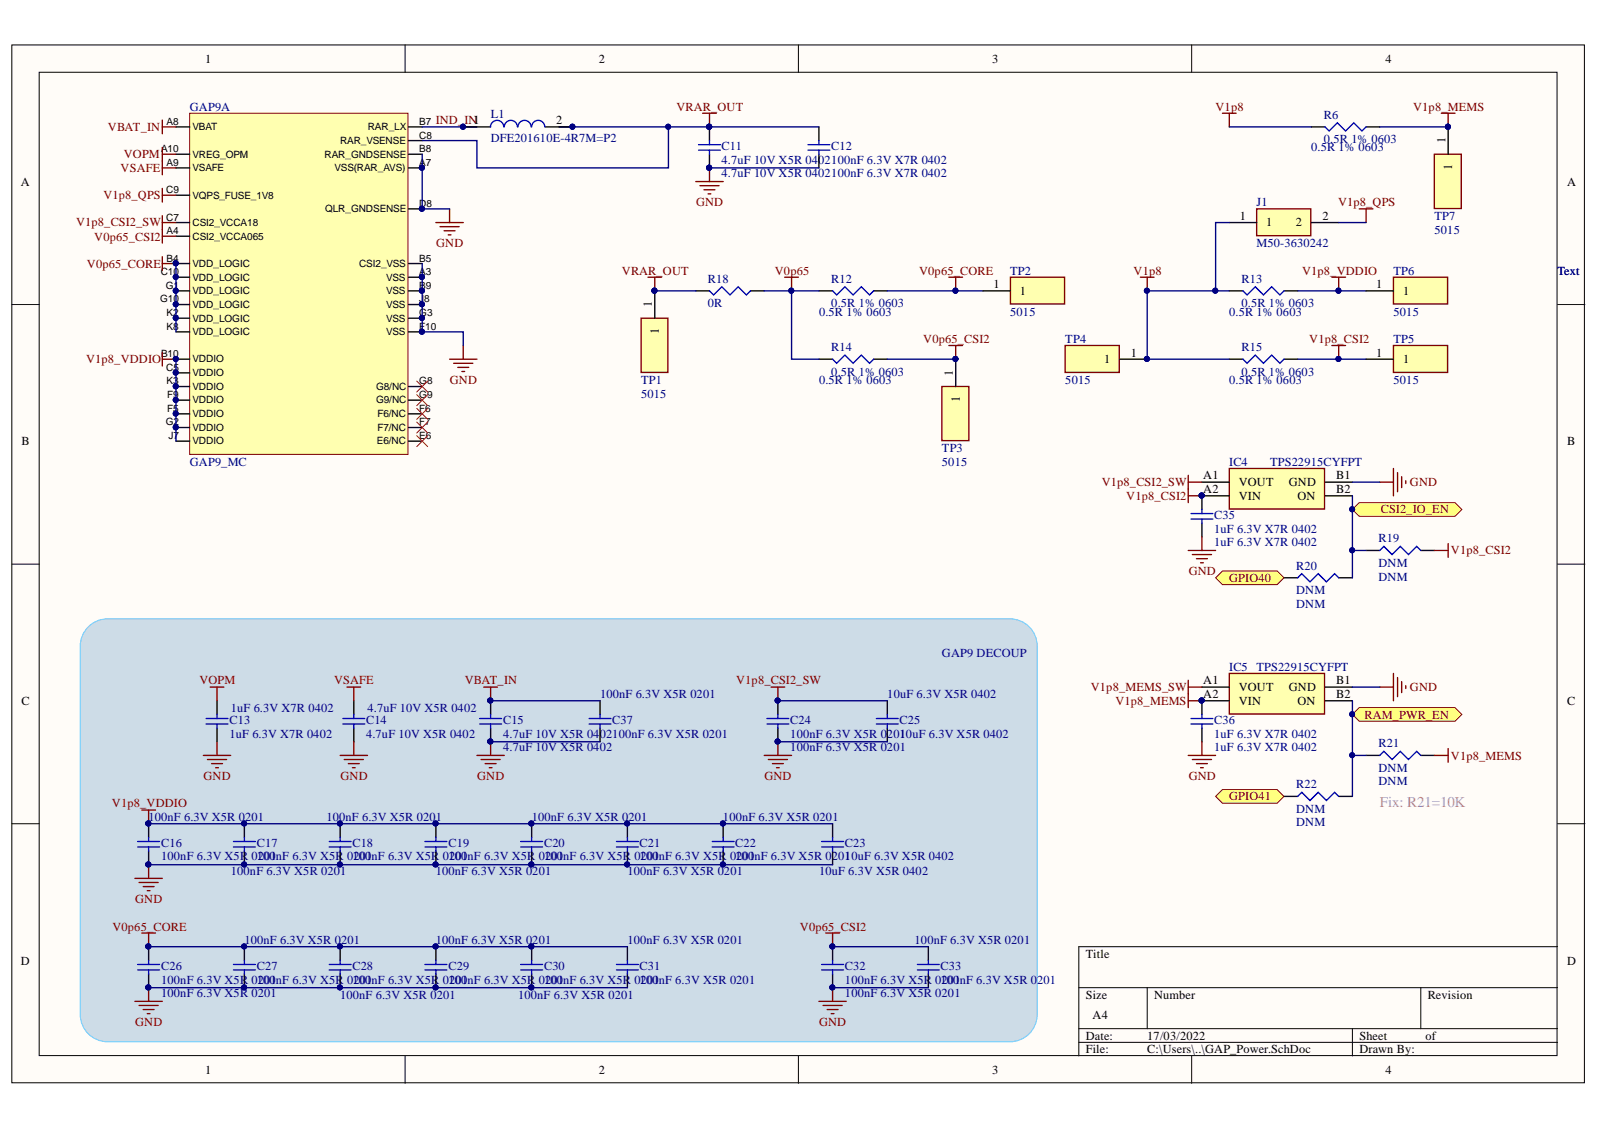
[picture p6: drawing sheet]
<svg xmlns="http://www.w3.org/2000/svg" width="297mm" height="210mm" viewBox="0 0 297 210" stroke-linecap="round" stroke-linejoin="round" font-family="sans-serif">
<defs><g id="words">
<text font-size="2.8" fill="#f0f" x="256.3" y="149.9">Fix: R21=10K</text>
<g font-size="2.3">
<text x="38.1" y="11.7">1</text>
<text x="111.2" y="11.7">2</text>
<text x="184.3" y="11.7">3</text>
<text x="257.4" y="11.7">4</text>
<text x="103.3" y="23.1">2</text>
<text x="268.5" y="26.6" transform="rotate(-90 268.5 26.6)">1</text>
<text x="3.9" y="34.5">A</text>
<text x="269.8" y="31.6" transform="rotate(-90 269.8 31.6)">1</text>
<text x="291.1" y="34.5">A</text>
<text x="230.3" y="40.8">1</text>
<text x="245.7" y="40.8">2</text>
<text x="235.2" y="42.1">1</text>
<text x="240.7" y="42.1">2</text>
<text x="184.5" y="53.6">1</text>
<text x="255.7" y="53.6">1</text>
<text x="121.1" y="57.1" transform="rotate(-90 121.1 57.1)">1</text>
<text x="189.4" y="54.8">1</text>
<text x="260.6" y="54.8">1</text>
<text x="122.4" y="62" transform="rotate(-90 122.4 62)">1</text>
<text x="177" y="69.8" transform="rotate(-90 177 69.8)">1</text>
<text x="205.1" y="67.5">1</text>
<text x="210.1" y="66.2">1</text>
<text x="255.7" y="66.2">1</text>
<text x="260.6" y="67.5">1</text>
<text x="178.3" y="74.7" transform="rotate(-90 178.3 74.7)">1</text>
<text x="4" y="82.7">B</text>
<text x="291.1" y="82.7">B</text>
<text x="223.5" y="89">A1</text>
<text x="248.2" y="89">B1</text>
<text x="223.5" y="91.6">A2</text>
<text x="230.1" y="90.3">VOUT</text>
<text x="230.1" y="92.8">VIN</text>
<text x="239.4" y="90.3">GND</text>
<text x="241" y="92.8">ON</text>
<text x="248.2" y="91.6">B2</text>
<text x="4" y="130.9">C</text>
<text x="223.5" y="127.1">A1</text>
<text x="223.5" y="129.7">A2</text>
<text x="230.1" y="128.4">VOUT</text>
<text x="230.1" y="130.9">VIN</text>
<text x="239.4" y="128.4">GND</text>
<text x="241" y="130.9">ON</text>
<text x="248.2" y="127.1">B1</text>
<text x="248.2" y="129.7">B2</text>
<text x="291.1" y="130.9">C</text>
<text x="3.9" y="179.2">D</text>
<text x="201.7" y="177.9">Title</text>
<text x="291.1" y="179.2">D</text>
<text x="201.7" y="185.5">Size</text>
<text x="214.4" y="185.5">Number</text>
<text x="265.2" y="185.5">Revision</text>
<text x="203" y="189.3">A4</text>
<text x="201.7" y="193.1">Date:</text>
<text x="201.7" y="195.7">File:</text>
<text x="213.1" y="193.1">17/03/2022</text>
<text x="213.1" y="195.7">C:\Users\..\GAP_Power.SchDoc</text>
<text x="252.5" y="193.1">Sheet</text>
<text x="252.5" y="195.7">Drawn By:</text>
<text x="264.8" y="193.1">of</text>
<text x="38.1" y="199.5">1</text>
<text x="111.2" y="199.5">2</text>
<text x="184.3" y="199.5">3</text>
<text x="257.4" y="199.5">4</text>
</g>
<g font-size="2.3" fill="#000080">
<text x="35.3" y="20.5">GAP9A</text>
<text x="91.2" y="21.9">L1</text>
<text x="245.9" y="22.1">R6</text>
<text x="91.2" y="26.4">DFE201610E-4R7M=P2</text>
<text x="134" y="27.9">C11</text>
<text x="154.4" y="27.9">C12</text>
<text x="243.6" y="28.1">0.5R 1% 0603</text>
<text x="245.9" y="26.6">0.5R 1% 0603</text>
<text x="134" y="32.9">4.7uF 10V X5R 0402100nF 6.3V X7R 0402</text>
<text x="134" y="30.4">4.7uF 10V X5R 0402100nF 6.3V X7R 0402</text>
<text x="233.4" y="38.3">J1</text>
<text x="266.5" y="40.8">TP7</text>
<text x="233.4" y="46">M50-3630242</text>
<text x="266.5" y="43.4">5015</text>
<text x="131.5" y="52.5">R18</text>
<text x="154.4" y="52.5">R12</text>
<text x="187.7" y="51">TP2</text>
<text x="230.6" y="52.5">R13</text>
<text x="258.9" y="51">TP6</text>
<text x="289.3" y="51">Text</text>
<text x="131.5" y="57.1">0R</text>
<text x="152.1" y="58.6">0.5R 1% 0603</text>
<text x="154.4" y="57.1">0.5R 1% 0603</text>
<text x="187.7" y="58.6">5015</text>
<text x="228.3" y="58.6">0.5R 1% 0603</text>
<text x="230.6" y="57.1">0.5R 1% 0603</text>
<text x="258.9" y="58.6">5015</text>
<text x="154.4" y="65.2">R14</text>
<text x="197.9" y="63.7">TP4</text>
<text x="230.6" y="65.2">R15</text>
<text x="258.9" y="63.7">TP5</text>
<text x="119.1" y="71.3">TP1</text>
<text x="152.1" y="71.3">0.5R 1% 0603</text>
<text x="154.4" y="69.8">0.5R 1% 0603</text>
<text x="197.9" y="71.3">5015</text>
<text x="228.3" y="71.3">0.5R 1% 0603</text>
<text x="230.6" y="69.8">0.5R 1% 0603</text>
<text x="258.9" y="71.3">5015</text>
<text x="119.1" y="73.8">5015</text>
<text x="175" y="84">TP3</text>
<text x="35.3" y="86.5">GAP9_MC</text>
<text x="175" y="86.5">5015</text>
<text x="228.3" y="86.5">IC4</text>
<text x="236" y="86.5">TPS22915CYFPT</text>
<text x="225.6" y="101.5">1uF 6.3V X7R 0402</text>
<text x="225.6" y="96.4">C35</text>
<text x="225.6" y="98.9">1uF 6.3V X7R 0402</text>
<text x="256.1" y="100.7">R19</text>
<text x="240.8" y="105.9">R20</text>
<text x="256.1" y="107.9">DNM</text>
<text x="256.1" y="105.3">DNM</text>
<text x="240.8" y="113">DNM</text>
<text x="240.8" y="110.4">DNM</text>
<text x="175" y="122.1">GAP9 DECOUP</text>
<text x="228.3" y="124.6">IC5</text>
<text x="233.4" y="124.6">TPS22915CYFPT</text>
<text x="111.5" y="129.7">100nF 6.3V X5R 0201</text>
<text x="164.8" y="129.7">10uF 6.3V X5R 0402</text>
<text x="42.6" y="134.5">C13</text>
<text x="42.6" y="137">1uF 6.3V X7R 0402</text>
<text x="42.9" y="132.2">1uF 6.3V X7R 0402</text>
<text x="68" y="134.5">C14</text>
<text x="68" y="137">4.7uF 10V X5R 0402</text>
<text x="68.2" y="132.2">4.7uF 10V X5R 0402</text>
<text x="93.5" y="134.5">C15</text>
<text x="93.5" y="137">4.7uF 10V X5R 0402100nF 6.3V X5R 0201</text>
<text x="113.7" y="134.5">C37</text>
<text x="146.8" y="134.5">C24</text>
<text x="146.8" y="137">100nF 6.3V X5R 0201</text>
<text x="167.1" y="134.5">C25</text>
<text x="167.1" y="137">10uF 6.3V X5R 0402</text>
<text x="225.6" y="134.5">C36</text>
<text x="225.6" y="137">1uF 6.3V X7R 0402</text>
<text x="93.5" y="139.6">4.7uF 10V X5R 0402</text>
<text x="146.8" y="139.6">100nF 6.3V X5R 0201</text>
<text x="225.6" y="139.6">1uF 6.3V X7R 0402</text>
<text x="256.1" y="138.8">R21</text>
<text x="256.1" y="143.4">DNM</text>
<text x="240.8" y="146.4">R22</text>
<text x="256.1" y="145.9">DNM</text>
<text x="27.6" y="152.5">100nF 6.3V X5R 0201</text>
<text x="60.6" y="152.5">100nF 6.3V X5R 0201</text>
<text x="98.8" y="152.5">100nF 6.3V X5R 0201</text>
<text x="134.3" y="152.5">100nF 6.3V X5R 0201</text>
<text x="240.8" y="153.5">DNM</text>
<text x="240.8" y="151">DNM</text>
<text x="29.9" y="157.3">C16</text>
<text x="29.9" y="159.8">100nF 6.3V X5R 0120001nF 6.3V X5R 0120001nF 6.3V X5R 0100nF 6.3V X5R 0120001nF 6.3V X5R 0120001nF 6.3V X5R 0120001nF 6.3V X5R 0201</text>
<text x="47.7" y="157.3">C17</text>
<text x="65.5" y="157.3">C18</text>
<text x="83.3" y="157.3">C19</text>
<text x="83.4" y="159.8">201</text>
<text x="101.1" y="157.3">C20</text>
<text x="118.8" y="157.3">C21</text>
<text x="136.6" y="157.3">C22</text>
<text x="157" y="157.3">C23</text>
<text x="157" y="159.8">10uF 6.3V X5R 0402</text>
<text x="42.9" y="162.6">100nF 6.3V X5R 0201</text>
<text x="80.9" y="162.6">100nF 6.3V X5R 0201</text>
<text x="116.5" y="162.6">100nF 6.3V X5R 0201</text>
<text x="152.1" y="162.6">10uF 6.3V X5R 0402</text>
<text x="45.4" y="175.4">100nF 6.3V X5R 0201</text>
<text x="80.9" y="175.4">100nF 6.3V X5R 0201</text>
<text x="116.5" y="175.4">100nF 6.3V X5R 0201</text>
<text x="169.9" y="175.4">100nF 6.3V X5R 0201</text>
<text x="29.9" y="185.3">100nF 6.3V X5R 0201</text>
<text x="29.9" y="180.2">C26</text>
<text x="29.9" y="182.7">100nF 6.3V X5R 0120001nF 6.3V X5R 0120001nF 6.3V X5R 0100nF 6.3V X5R 0120001nF 6.3V X5R 0120001nF 6.3V X5R 0201</text>
<text x="47.7" y="180.2">C27</text>
<text x="63.2" y="185.5">100nF 6.3V X5R 0201</text>
<text x="65.5" y="180.2">C28</text>
<text x="83.3" y="180.2">C29</text>
<text x="83.4" y="182.7">201</text>
<text x="96.2" y="185.5">100nF 6.3V X5R 0201</text>
<text x="101.1" y="180.2">C30</text>
<text x="118.8" y="180.2">C31</text>
<text x="157" y="185.3">100nF 6.3V X5R 0201</text>
<text x="157" y="180.2">C32</text>
<text x="157" y="182.7">100nF 6.3V X5R 0120001nF 6.3V X5R 0201</text>
<text x="174.7" y="180.2">C33</text>
</g>
<g font-size="2.3" fill="#800000">
<text x="80.9" y="23.1">IND_IN1</text>
<text x="125.7" y="20.5">VRAR_OUT</text>
<text x="225.8" y="20.5">V1p8</text>
<text x="262.5" y="20.5">V1p8_MEMS</text>
<text x="20" y="24.3">VBAT_IN</text>
<text x="23" y="29.4">VOPM</text>
<text x="22.4" y="31.9">VSAFE</text>
<text x="19.2" y="37">V1p8_QPS</text>
<text x="129.3" y="38.3">GND</text>
<text x="248.6" y="38.3">V1p8_QPS</text>
<text x="14.1" y="42.1">V1p8_CSI2_SW</text>
<text x="17.5" y="44.7">V0p65_CSI2</text>
<text x="81" y="46">GND</text>
<text x="16.2" y="49.8">V0p65_CORE</text>
<text x="115.5" y="51">VRAR_OUT</text>
<text x="143.9" y="51">V0p65</text>
<text x="170.7" y="51">V0p65_CORE</text>
<text x="210.6" y="51">V1p8</text>
<text x="241.9" y="51">V1p8_VDDIO</text>
<text x="171.5" y="63.7">V0p65_CSI2</text>
<text x="243.2" y="63.7">V1p8_CSI2</text>
<text x="16" y="67.5">V1p8_VDDIO</text>
<text x="83.6" y="71.3">GND</text>
<text x="204.7" y="90.3">V1p8_CSI2_SW</text>
<text x="209.2" y="92.8">V1p8_CSI2</text>
<text x="256.5" y="95.4">CSI2_IO_EN</text>
<text x="261.9" y="90.3">GND</text>
<text x="220.8" y="106.9">GND</text>
<text x="269.5" y="103">V1p8_CSI2</text>
<text x="228.3" y="108.1">GPIO40</text>
<text x="37" y="127.1">VOPM</text>
<text x="62.1" y="127.1">VSAFE</text>
<text x="86.3" y="127.1">VBAT_IN</text>
<text x="136.8" y="127.1">V1p8_CSI2_SW</text>
<text x="202.6" y="128.4">V1p8_MEMS_SW</text>
<text x="207.2" y="130.9">V1p8_MEMS</text>
<text x="261.9" y="128.4">GND</text>
<text x="253.5" y="133.5">RAM_PWR_EN</text>
<text x="269.5" y="141.1">V1p8_MEMS</text>
<text x="20.8" y="150">V1p8_VDDIO</text>
<text x="37.8" y="144.9">GND</text>
<text x="63.3" y="144.9">GND</text>
<text x="88.6" y="144.9">GND</text>
<text x="142" y="144.9">GND</text>
<text x="220.8" y="144.9">GND</text>
<text x="228.3" y="148.7">GPIO41</text>
<text x="25.1" y="167.8">GND</text>
<text x="20.9" y="172.8">V0p65_CORE</text>
<text x="148.6" y="172.8">V0p65_CSI2</text>
<text x="25.1" y="190.6">GND</text>
<text x="152.1" y="190.6">GND</text>
</g>
<g font-size="1.9">
<text x="31" y="23.1">A8</text>
<text x="77.9" y="23.1">B7</text>
<text x="29.9" y="28.3">A10</text>
<text x="35.8" y="24.2">VBAT</text>
<text x="35.8" y="29.3">VREG_OPM</text>
<text x="60.3" y="29.3">RAR_GNDSENSE</text>
<text x="63.2" y="26.8">RAR_VSENSE</text>
<text x="68.3" y="24.2">RAR_LX</text>
<text x="77.9" y="28.3">B8</text>
<text x="77.9" y="25.8">C8</text>
<text x="30.9" y="35.9">C9</text>
<text x="31" y="30.8">A9</text>
<text x="35.8" y="31.9">VSAFE</text>
<text x="62.2" y="31.9">VSS(RAR_AVS)</text>
<text x="77.9" y="30.8">A7</text>
<text x="30.9" y="41">C7</text>
<text x="35.8" y="36.9">VQPS_FUSE_1V8</text>
<text x="35.8" y="42">CSI2_VCCA18</text>
<text x="60.4" y="39.5">QLR_GNDSENSE</text>
<text x="77.9" y="38.4">D8</text>
<text x="31" y="43.5">A4</text>
<text x="35.8" y="44.5">CSI2_VCCA065</text>
<text x="29.9" y="51.1">C10</text>
<text x="30.8" y="53.6">G1</text>
<text x="31" y="48.6">B4</text>
<text x="35.8" y="49.6">VDD_LOGIC</text>
<text x="35.8" y="52.1">VDD_LOGIC</text>
<text x="66.7" y="49.6">CSI2_VSS</text>
<text x="71.7" y="52.1">VSS</text>
<text x="77.9" y="51.1">A3</text>
<text x="77.9" y="48.6">B5</text>
<text x="77.9" y="53.6">B9</text>
<text x="29.8" y="56.2">G10</text>
<text x="31" y="58.7">K2</text>
<text x="35.8" y="54.7">VDD_LOGIC</text>
<text x="35.8" y="57.2">VDD_LOGIC</text>
<text x="35.8" y="59.7">VDD_LOGIC</text>
<text x="71.7" y="59.7">VSS</text>
<text x="71.7" y="57.2">VSS</text>
<text x="71.7" y="54.7">VSS</text>
<text x="77.9" y="58.7">G3</text>
<text x="77.9" y="56.2">J8</text>
<text x="31" y="61.3">K8</text>
<text x="35.8" y="62.3">VDD_LOGIC</text>
<text x="71.7" y="62.3">VSS</text>
<text x="77.9" y="61.3">F10</text>
<text x="29.9" y="66.3">B10</text>
<text x="30.9" y="68.9">C5</text>
<text x="31" y="71.4">K3</text>
<text x="35.8" y="67.3">VDDIO</text>
<text x="35.8" y="69.9">VDDIO</text>
<text x="77.9" y="71.4">G8</text>
<text x="31" y="76.5">F5</text>
<text x="31" y="73.9">F9</text>
<text x="35.8" y="77.5">VDDIO</text>
<text x="35.8" y="74.9">VDDIO</text>
<text x="35.8" y="72.4">VDDIO</text>
<text x="69.9" y="72.4">G8/NC</text>
<text x="69.9" y="74.9">G9/NC</text>
<text x="70.1" y="77.5">F6/NC</text>
<text x="77.9" y="76.5">F6</text>
<text x="77.9" y="73.9">G9</text>
<text x="30.8" y="79">G2</text>
<text x="31.3" y="81.5">J7</text>
<text x="35.8" y="80">VDDIO</text>
<text x="35.8" y="82.5">VDDIO</text>
<text x="70" y="82.5">E6/NC</text>
<text x="70.1" y="80">F7/NC</text>
<text x="77.9" y="79">F7</text>
<text x="77.9" y="81.5">E6</text>
</g>
</g></defs>
<g fill="#fffcf8" stroke="#000" stroke-width=".19">
<path d="M2.2 8.3h292.1v192.8h-292.1z"/>
<path d="M7.3 13.4h281.9v182.7h-281.9z"/>
</g>
<g fill="none" stroke="#000" stroke-width=".19">
<path d="M75.3 8.3v5.1M148.3 8.3v5.1M221.4 8.3v5.1M2.2 56.6h5.1M289.3 56.6h5.1M2.2 104.8h5.1M289.3 104.8h5.1M2.2 153h5.1M289.3 153h5.1M289.3 175.9h-88.9v20.3M75.3 196.2v5M148.3 196.2v5"/>
<path d="M200.4 183.5h88.9M200.4 191.1h88.9M200.4 193.6h88.9M213.1 183.5v7.6M221.4 196.2v5M251.2 191.1v5.1M263.9 183.5v7.6"/>
</g>
<path d="M16.1 116.7a5.1 5.1 0 0 1 3.9-1.8h167.6a5.1 5.1 0 0 1 5.1 5.1v68.4a5.1 5.1 0 0 1-5.1 5.1h-167.6a5.1 5.1 0 0 1-5.1-5.1v-68.4a5.1 5.1 0 0 1 1.2-3.3z" fill="#cddce7" stroke="#6cf" stroke-width=".19"/>
<path d="M35.2 21h40.6v63.4h-40.6z" fill="#ffffb0" stroke="#800000" stroke-width=".19"/>
<g fill="none" stroke="#000" stroke-width=".25">
<path d="M32.7 31.2h2.5M32.7 28.7h2.5M32.7 23.6h2.5M32.7 36.3h2.5M75.9 31.2h2.5M75.9 28.7h2.5M75.9 23.6h2.5M75.9 26.1h2.5M75.9 38.8h2.5M131.8 23.6v2.5M131.8 28.7v2.5M152.1 23.6v2.5"/>
<path d="M152.1 28.7v2.5M243.6 23.6h2.5M253.8 23.6h2.5M32.7 54h2.5M32.7 59.1h2.5M32.7 56.6h2.5M32.7 51.5h2.5M32.7 43.9h2.5M32.7 49h2.5M32.7 41.3h2.5M75.9 54h2.5M75.9 59.1h2.5"/>
<path d="M75.9 56.6h2.5M75.9 51.5h2.5M75.9 49h2.5M152.1 54h2.6M162.3 54h2.5M228.4 54h2.5M238.5 54h2.6M32.7 76.9h2.5M32.7 74.3h2.5M32.7 61.6h2.5M32.7 79.4h2.5M32.7 71.8h2.5"/>
<path d="M32.7 66.7h2.5M32.7 69.3h2.5M75.9 76.9h2.5M75.9 74.3h2.5M75.9 61.6h2.5M75.9 79.4h2.5M75.9 71.8h2.5M152.1 66.7h2.6M162.3 66.7h2.5M228.4 66.7h2.5M238.5 66.7h2.6M32.7 81.9h2.5"/>
<path d="M75.9 81.9h2.5M223.3 92.1v2.5M223.3 97.2v2.5M40.3 130.2v2.5M40.3 135.2v2.6M65.7 130.2v2.5M65.7 135.2v2.6M91.1 130.2v2.5M91.1 135.2v2.6M144.5 130.2v2.5M144.5 135.2v2.6M164.8 130.2v2.5"/>
<path d="M164.8 135.2v2.6M223.3 130.2v2.5M223.3 135.2v2.6M27.6 153v2.6M27.6 158.1v2.5M45.4 153v2.6M45.4 158.1v2.5M63.2 153v2.6M63.2 158.1v2.5M81 153v2.6M81 158.1v2.5M98.8 153v2.6"/>
<path d="M98.8 158.1v2.5M116.5 153v2.6M116.5 158.1v2.5M134.3 153v2.6M134.3 158.1v2.5M154.7 153v2.6M154.7 158.1v2.5M27.6 175.9v2.5M45.4 175.9v2.5M63.2 175.9v2.5M81 175.9v2.5M98.8 175.9v2.5"/>
<path d="M116.5 175.9v2.5M154.7 175.9v2.5M172.5 175.9v2.5M27.6 180.9v2.6M45.4 180.9v2.6M63.2 180.9v2.6M81 180.9v2.6M98.8 180.9v2.6M116.5 180.9v2.6M154.7 180.9v2.6M172.5 180.9v2.6"/>
</g>
<g fill="#000080" stroke="#000080" stroke-width=".19">
<circle cx="32.6" cy="76.8" r=".46"/>
<circle cx="32.6" cy="74.3" r=".46"/>
<circle cx="78.4" cy="61.6" r=".47"/>
<circle cx="32.6" cy="54" r=".46"/>
<circle cx="32.6" cy="79.4" r=".46"/>
<circle cx="78.4" cy="59.1" r=".46"/>
<circle cx="32.6" cy="56.5" r=".46"/>
<circle cx="32.6" cy="59.1" r=".46"/>
<circle cx="32.6" cy="71.8" r=".46"/>
<circle cx="78.4" cy="56.5" r=".46"/>
<circle cx="78.4" cy="51.4" r=".46"/>
<circle cx="78.4" cy="31.2" r=".47"/>
<circle cx="32.6" cy="48.9" r=".46"/>
<circle cx="32.6" cy="66.7" r=".46"/>
<circle cx="32.6" cy="69.2" r=".46"/>
<circle cx="78.4" cy="38.8" r=".47"/>
<circle cx="78.4" cy="54" r=".47"/>
<circle cx="32.6" cy="51.4" r=".46"/>
<circle cx="91.1" cy="137.7" r=".46"/>
<circle cx="91.1" cy="130.1" r=".46"/>
<circle cx="27.6" cy="153" r=".46"/>
<circle cx="27.6" cy="160.6" r=".46"/>
<circle cx="45.3" cy="160.6" r=".46"/>
<circle cx="45.3" cy="153" r=".46"/>
<circle cx="63.1" cy="160.6" r=".46"/>
<circle cx="63.1" cy="153" r=".46"/>
<circle cx="80.9" cy="160.6" r=".46"/>
<circle cx="80.9" cy="153" r=".46"/>
<circle cx="98.7" cy="160.6" r=".46"/>
<circle cx="98.7" cy="153" r=".46"/>
<circle cx="116.5" cy="160.6" r=".46"/>
<circle cx="116.5" cy="153" r=".46"/>
<circle cx="134.3" cy="160.6" r=".46"/>
<circle cx="134.3" cy="153" r=".46"/>
<circle cx="27.6" cy="175.8" r=".46"/>
<circle cx="27.6" cy="183.4" r=".46"/>
<circle cx="45.3" cy="183.4" r=".46"/>
<circle cx="45.3" cy="175.8" r=".46"/>
<circle cx="63.1" cy="183.4" r=".46"/>
<circle cx="63.1" cy="175.8" r=".46"/>
<circle cx="80.9" cy="183.4" r=".46"/>
<circle cx="80.9" cy="175.8" r=".46"/>
<circle cx="98.7" cy="183.4" r=".46"/>
<circle cx="98.7" cy="175.8" r=".46"/>
<circle cx="131.7" cy="31.2" r=".47"/>
<circle cx="131.7" cy="23.5" r=".47"/>
<circle cx="154.6" cy="183.4" r=".46"/>
<circle cx="154.6" cy="175.8" r=".46"/>
<circle cx="144.5" cy="137.7" r=".46"/>
<circle cx="144.5" cy="130.1" r=".46"/>
<circle cx="121.6" cy="54" r=".47"/>
<circle cx="177.5" cy="54" r=".46"/>
<circle cx="177.5" cy="66.7" r=".46"/>
<circle cx="213" cy="54" r=".47"/>
<circle cx="248.6" cy="54" r=".46"/>
<circle cx="248.6" cy="66.7" r=".46"/>
<circle cx="269" cy="23.5" r=".46"/>
<circle cx="223.2" cy="130.1" r=".46"/>
<circle cx="223.2" cy="92" r=".46"/>
</g>
<g fill="none" stroke="#800000" stroke-width=".25">
<path d="M30.2 22.3v2.5M30.2 27.4v5.1M30.2 35v2.5M30.2 23.6h2.5M30.2 28.7h2.5M30.2 31.2h2.5M30.2 36.3h2.5M83.5 38.8v2.5M129.3 33.7h5M130 34.5h3.6M130.5 21h2.6M130.8 35.2h2"/>
<path d="M131.5 36h.6M131.8 21v2.6M131.8 31.2v2.5M227.1 21h2.5M228.4 21v2.6M267.7 21h2.6M269 21v2.6M30.2 40.1v5M30.2 47.7v2.5M30.2 41.3h2.5M30.2 49h2.5M30.2 43.9h2.5"/>
<path d="M81 41.3h5.1M81.7 42.1h3.6M82.5 42.9h2M83.3 43.6h.5M120.4 51.5h2.5M121.6 51.5v2.5M176.3 51.5h2.5M177.5 51.5v2.5M211.8 51.5h2.6M213.1 51.5v2.5M247.4 51.5h2.6M248.7 51.5v2.5"/>
<path d="M30.2 65.5v2.5M30.2 66.7h2.5M83.5 66.7h5.1M84.3 67.5h3.5M85 68.2h2.1M85.8 69h.5M86.1 64.2v2.5M176.3 64.2h2.5M177.5 64.2v2.5M247.4 64.2h2.6M248.7 64.2v2.5M223.3 99.7v2.6"/>
<path d="M256.3 89.6h2.6M258.9 87v5.1M259.6 87.8v3.5M260.4 88.5v2.1M261.1 89.3v.5M220.7 102.3h5.1M221.5 103h3.6M222.3 103.8h2M223 104.5h.5M39 127.6h2.6M40.3 127.6v2.6M40.3 137.8v2.5"/>
<path d="M64.5 127.6h2.5M65.7 127.6v2.6M65.7 137.8v2.5M89.9 127.6h2.5M91.1 127.6v2.6M91.1 137.8v2.5M143.2 127.6h2.6M144.5 127.6v2.6M144.5 137.8v2.5M223.3 137.8v2.5M256.3 127.6h2.6M258.9 125.1v5.1"/>
<path d="M259.6 125.9v3.5M260.4 126.6v2M261.1 127.4v.5M26.3 150.5h2.6M27.6 150.5v2.5M37.8 140.3h5.1M38.5 141.1h3.6M39.3 141.8h2M40.1 142.6h.5M63.2 140.3h5.1M63.9 141.1h3.6M64.7 141.8h2"/>
<path d="M65.5 142.6h.5M88.6 140.3h5.1M89.4 141.1h3.5M90.1 141.8h2.1M90.9 142.6h.5M142 140.3h5M142.7 141.1h3.6M143.5 141.8h2M144.2 142.6h.6M220.7 140.3h5.1M221.5 141.1h3.6M222.3 141.8h2"/>
<path d="M223 142.6h.5M25.1 163.2h5.1M25.8 163.9h3.6M26.3 173.3h2.6M26.6 164.7h2M27.4 165.4h.5M27.6 160.6v2.6M27.6 173.3v2.6M153.4 173.3h2.5M154.7 173.3v2.6M25.1 186h5.1M25.8 186.8h3.6"/>
<path d="M26.6 187.5h2M27.4 188.3h.5M27.6 183.5v2.5M152.1 186h5.1M152.9 186.8h3.5M153.7 187.5h2M154.4 188.3h.5M154.7 183.5v2.5"/>
</g>
<g fill="none" stroke="#00f" stroke-width=".25">
<path d="M129.8 26.9h4M129.8 27.9h4M131.8 26.1v.8M131.8 27.9v.8M150.1 26.9h4.1M150.1 27.9h4.1M152.1 26.1v.8M152.1 27.9v.8M246.1 23.6l.8 .7 1.5-1.5 1.6 1.5 1.5-1.5 1.5 1.5 .8-.7M154.7 54l.7 .8 1.6-1.5 1.5 1.5 1.5-1.5 1.5 1.5 .8-.8M230.9 54l.8 .8 1.5-1.5 1.5 1.5 1.5-1.5 1.6 1.5 .7-.8M154.7 66.7l.7 .8 1.6-1.5 1.5 1.5 1.5-1.5 1.5 1.5 .8-.8"/>
<path d="M230.9 66.7l.8 .8 1.5-1.5 1.5 1.5 1.5-1.5 1.6 1.5 .7-.8M221.2 95.4h4.1M221.2 96.4h4.1M223.3 94.6v.8M223.3 96.4v.8M38.3 133.5h4M38.3 134.5h4M40.3 132.7v.8M40.3 134.5v.7M63.7 133.5h4.1M63.7 134.5h4.1M65.7 132.7v.8"/>
<path d="M65.7 134.5v.7M89.1 133.5h4.1M89.1 134.5h4.1M91.1 132.7v.8M91.1 134.5v.7M142.5 133.5h4M142.5 134.5h4M144.5 132.7v.8M144.5 134.5v.7M162.8 133.5h4.1M162.8 134.5h4.1M164.8 132.7v.8"/>
<path d="M164.8 134.5v.7M221.2 133.5h4.1M221.2 134.5h4.1M223.3 132.7v.8M223.3 134.5v.7M25.6 156.3h4M25.6 157.3h4M27.6 155.6v.7M27.6 157.3v.8M43.4 156.3h4M43.4 157.3h4M45.4 155.6v.7"/>
<path d="M45.4 157.3v.8M61.2 156.3h4M61.2 157.3h4M63.2 155.6v.7M63.2 157.3v.8M78.9 156.3h4.1M78.9 157.3h4.1M81 155.6v.7M81 157.3v.8M96.7 156.3h4.1M96.7 157.3h4.1M98.8 155.6v.7"/>
<path d="M98.8 157.3v.8M114.5 156.3h4.1M114.5 157.3h4.1M116.5 155.6v.7M116.5 157.3v.8M132.3 156.3h4.1M132.3 157.3h4.1M134.3 155.6v.7M134.3 157.3v.8M152.6 156.3h4.1M152.6 157.3h4.1M154.7 155.6v.7"/>
<path d="M154.7 157.3v.8M25.6 179.2h4M27.6 178.4v.8M43.4 179.2h4M45.4 178.4v.8M61.2 179.2h4M63.2 178.4v.8M78.9 179.2h4.1M81 178.4v.8M96.7 179.2h4.1M98.8 178.4v.8M114.5 179.2h4.1"/>
<path d="M116.5 178.4v.8M152.6 179.2h4.1M154.7 178.4v.8M170.4 179.2h4.1M172.5 178.4v.8M25.6 180.2h4M27.6 180.2v.7M43.4 180.2h4M45.4 180.2v.7M61.2 180.2h4M63.2 180.2v.7M78.9 180.2h4.1"/>
<path d="M81 180.2v.7M96.7 180.2h4.1M98.8 180.2v.7M114.5 180.2h4.1M116.5 180.2v.7M152.6 180.2h4.1M154.7 180.2v.7M170.4 180.2h4.1M172.5 180.2v.7"/>
</g>
<path d="M77.4 70.8l2 2M77.4 73.3l2 2M77.4 75.9l2 2M77.4 78.4l2 2M79.4 70.8l-2 2M79.4 73.3l-2 2M79.4 75.9l-2 2M79.4 78.4l-2 2M77.4 80.9l2 2.1M79.4 80.9l-2 2.1" fill="none" stroke="#f00" stroke-width=".19"/>
<path d="M228.4 125.1h17.6v7.5h-17.6z" fill="#ffffb0" stroke="#800000" stroke-width=".25"/>
<path d="M223.3 127.6h5.1M223.3 130.2h5.1M246.1 127.6h5.1M246.1 130.2h5.1" fill="none" stroke="#000" stroke-width=".25"/>
<circle cx="223.2" cy="130.1" r=".46" fill="#000080" stroke="#000080" stroke-width=".19"/>
<path d="M228.4 87h17.6v7.6h-17.6z" fill="#ffffb0" stroke="#800000" stroke-width=".25"/>
<path d="M129.3 54h2.5M139.4 54h2.6M223.3 89.6h5.1M223.3 92.1h5.1M246.1 89.6h5.1M246.1 92.1h5.1M253.8 102.3h2.5M263.9 102.3h2.6M253.8 140.3h2.5M263.9 140.3h2.6" fill="none" stroke="#000" stroke-width=".25"/>
<g fill="#000080" stroke="#000080" stroke-width=".19">
<circle cx="223.2" cy="92" r=".46"/>
<circle cx="223.2" cy="130.1" r=".46"/>
<circle cx="147" cy="54" r=".46"/>
</g>
<path d="M131.8 54l.8 .8 1.5-1.5 1.5 1.5 1.5-1.5 1.6 1.5 .7-.8M256.3 102.3l.8-.8 1.5 1.5 1.5-1.5 1.5 1.5 1.6-1.5 .7 .8M256.3 140.3l.8-.7 1.5 1.5 1.5-1.5 1.5 1.5 1.6-1.5 .7 .7" fill="none" stroke="#00f" stroke-width=".25"/>
<path d="M145.8 51.5h2.5M147 51.5v2.5M220.7 88.3v5.1M220.7 89.6h2.6M220.7 92.1h2.6M266.5 102.3h2.5M269 101v2.5M220.7 126.4v5M220.7 130.2h2.6M220.7 127.6h2.6M269 139.1v2.5M266.5 140.3h2.5" fill="none" stroke="#800000" stroke-width=".25"/>
<path d="M251.2 94.6l1.3-1.2h17.8l1.3 1.2-1.3 1.3h-17.8z" fill-rule="evenodd" fill="#ffff80" stroke="#800000" stroke-width=".19"/>
<circle cx="251.2" cy="94.6" r=".46" fill="#000080" stroke="#000080" stroke-width=".19"/>
<path d="M251.2 132.7l1.3-1.3h17.8l1.3 1.3-1.3 1.3h-17.8z" fill-rule="evenodd" fill="#ffff80" stroke="#800000" stroke-width=".19"/>
<circle cx="251.2" cy="132.7" r=".46" fill="#000080" stroke="#000080" stroke-width=".19"/>
<path d="M238.5 107.3h2.6M248.7 107.3h2.5M238.5 147.9h2.6M248.7 147.9h2.5" fill="none" stroke="#000" stroke-width=".25"/>
<path d="M241.1 107.3l.7-.7 1.6 1.5 1.5-1.5 1.5 1.5 1.5-1.5 .8 .7M241.1 147.9l.7-.7 1.6 1.5 1.5-1.5 1.5 1.5 1.5-1.5 .8 .7" fill="none" stroke="#00f" stroke-width=".25"/>
<g fill="#ffff80" stroke="#800000" stroke-width=".19">
<path d="M225.8 147.9l1.3-1.2h10.2l1.2 1.2-1.2 1.3h-10.2z" fill-rule="evenodd"/>
<path d="M225.8 107.3l1.3-1.2h10.2l1.2 1.2-1.2 1.3h-10.2z" fill-rule="evenodd"/>
</g>
<path d="M252.5 38.8h2.5M253.8 38.8v2.5" fill="none" stroke="#800000" stroke-width=".25"/>
<path d="M233.4 38.8h10.1v5h-10.1z" fill="#ffffb0" stroke="#800000" stroke-width=".25"/>
<path d="M228.4 41.3h5M243.6 41.3h5.1" fill="none" stroke="#000" stroke-width=".25"/>
<path d="M119.1 59.1h5v10.1h-5z" fill="#ffffb0" stroke="#800000" stroke-width=".25"/>
<path d="M121.6 54v5.1" fill="none" stroke="#000" stroke-width=".25"/>
<g fill="#000080" stroke="#000080" stroke-width=".19">
<circle cx="121.6" cy="54" r=".47"/>
<circle cx="32.6" cy="48.9" r=".46"/>
<circle cx="32.6" cy="51.4" r=".46"/>
<circle cx="32.6" cy="54" r=".46"/>
<circle cx="32.6" cy="56.5" r=".46"/>
<circle cx="32.6" cy="59.1" r=".46"/>
<circle cx="32.6" cy="66.7" r=".46"/>
<circle cx="32.6" cy="69.2" r=".46"/>
<circle cx="32.6" cy="71.8" r=".46"/>
<circle cx="32.6" cy="74.3" r=".46"/>
<circle cx="32.6" cy="76.8" r=".46"/>
<circle cx="32.6" cy="79.4" r=".46"/>
<circle cx="78.4" cy="61.6" r=".47"/>
<circle cx="78.4" cy="59.1" r=".46"/>
<circle cx="78.4" cy="56.5" r=".46"/>
<circle cx="78.4" cy="54" r=".47"/>
<circle cx="78.4" cy="51.4" r=".46"/>
<circle cx="27.6" cy="175.8" r=".46"/>
<circle cx="45.3" cy="175.8" r=".46"/>
<circle cx="63.1" cy="175.8" r=".46"/>
<circle cx="80.9" cy="175.8" r=".46"/>
<circle cx="98.7" cy="175.8" r=".46"/>
<circle cx="98.7" cy="183.4" r=".46"/>
<circle cx="80.9" cy="183.4" r=".46"/>
<circle cx="63.1" cy="183.4" r=".46"/>
<circle cx="45.3" cy="183.4" r=".46"/>
<circle cx="27.6" cy="183.4" r=".46"/>
<circle cx="78.4" cy="31.2" r=".47"/>
<circle cx="78.4" cy="38.8" r=".47"/>
<circle cx="86" cy="23.5" r=".46"/>
<circle cx="106.3" cy="23.5" r=".46"/>
<circle cx="124.1" cy="23.5" r=".46"/>
<circle cx="131.7" cy="23.5" r=".47"/>
<circle cx="131.7" cy="31.2" r=".47"/>
<circle cx="27.6" cy="153" r=".46"/>
<circle cx="45.3" cy="153" r=".46"/>
<circle cx="63.1" cy="153" r=".46"/>
<circle cx="80.9" cy="153" r=".46"/>
<circle cx="98.7" cy="153" r=".46"/>
<circle cx="116.5" cy="153" r=".46"/>
<circle cx="134.3" cy="153" r=".46"/>
<circle cx="134.3" cy="160.6" r=".46"/>
<circle cx="116.5" cy="160.6" r=".46"/>
<circle cx="98.7" cy="160.6" r=".46"/>
<circle cx="80.9" cy="160.6" r=".46"/>
<circle cx="63.1" cy="160.6" r=".46"/>
<circle cx="45.3" cy="160.6" r=".46"/>
<circle cx="27.6" cy="160.6" r=".46"/>
<circle cx="154.6" cy="175.8" r=".46"/>
<circle cx="154.6" cy="183.4" r=".46"/>
<circle cx="144.5" cy="130.1" r=".46"/>
<circle cx="144.5" cy="137.7" r=".46"/>
<circle cx="177.5" cy="54" r=".46"/>
<circle cx="177.5" cy="66.7" r=".46"/>
<circle cx="248.6" cy="54" r=".46"/>
<circle cx="248.6" cy="66.7" r=".46"/>
<circle cx="213.1" cy="66.7" r=".46"/>
<circle cx="213" cy="54" r=".47"/>
<circle cx="225.8" cy="54" r=".47"/>
<circle cx="269" cy="23.5" r=".46"/>
<circle cx="251.2" cy="132.7" r=".46"/>
<circle cx="251.2" cy="140.3" r=".46"/>
<circle cx="251.2" cy="94.6" r=".46"/>
<circle cx="251.2" cy="102.2" r=".46"/>
<circle cx="147" cy="54" r=".46"/>
</g>
<g fill="none" stroke="#000080" stroke-width=".25">
<path d="M78.4 28.7v10.1h5.1M78.4 23.6h10.2M103.8 23.6h48.3M124.2 23.6v7.6h-35.6v-5.1h-10.2M131.8 31.2h20.3M228.4 23.6h15.2M256.3 23.6h12.7M32.7 49v12.6M78.4 49v12.6h7.7v2.6M121.6 54h7.7M142 54h10.1M147 54v12.7h5.1"/>
<path d="M164.8 54h17.8M228.4 54h-15.3v12.7h15.3M228.4 41.3h-2.6v12.7M241.1 54h12.7M248.7 41.3h5.1M32.7 66.7v15.2M164.8 66.7h12.7M241.1 66.7h12.7M251.2 92.1v10.2h2.6M251.2 89.6h5.1M251.2 102.3v5M144.5 130.2h20.3"/>
<path d="M144.5 137.8h20.3M251.2 130.2v10.1h2.6M251.2 127.6h5.1M27.6 153h127.1M251.2 140.3v7.6M27.6 175.9h88.9M27.6 160.6h127.1M154.7 175.9h17.8M27.6 183.5h88.9M154.7 183.5h17.8"/>
</g>
<path d="M175 71.8h5v10h-5z" fill="#ffffb0" stroke="#800000" stroke-width=".25"/>
<path d="M177.5 66.7v5.1" fill="none" stroke="#000" stroke-width=".25"/>
<circle cx="177.5" cy="66.7" r=".46" fill="#000080" stroke="#000080" stroke-width=".19"/>
<path d="M187.7 51.5h10.1v5h-10.1z" fill="#ffffb0" stroke="#800000" stroke-width=".25"/>
<path d="M182.6 54h5.1" fill="none" stroke="#000" stroke-width=".25"/>
<path d="M197.9 64.2h10v5h-10z" fill="#ffffb0" stroke="#800000" stroke-width=".25"/>
<path d="M208 66.7h5.1" fill="none" stroke="#000" stroke-width=".25"/>
<circle cx="213.1" cy="66.7" r=".46" fill="#000080" stroke="#000080" stroke-width=".19"/>
<path d="M258.9 64.2h10v5h-10z" fill="#ffffb0" stroke="#800000" stroke-width=".25"/>
<path d="M253.8 66.7h5.1" fill="none" stroke="#000" stroke-width=".25"/>
<path d="M258.9 51.5h10v5h-10z" fill="#ffffb0" stroke="#800000" stroke-width=".25"/>
<path d="M253.8 54h5.1" fill="none" stroke="#000" stroke-width=".25"/>
<path d="M266.5 28.7h5v10h-5z" fill="#ffffb0" stroke="#800000" stroke-width=".25"/>
<path d="M86.1 23.6h5M101.3 23.6h5.1M269 23.6v5.1M111.5 130.2v2.5M111.5 135.2v2.6" fill="none" stroke="#000" stroke-width=".25"/>
<g fill="#000080" stroke="#000080" stroke-width=".19">
<circle cx="269" cy="23.5" r=".46"/>
<circle cx="91.1" cy="130.1" r=".46"/>
<circle cx="91.1" cy="137.7" r=".46"/>
<circle cx="86" cy="23.5" r=".46"/>
<circle cx="106.3" cy="23.5" r=".46"/>
</g>
<path d="M91.1 23.6a1.23 1.23 0 0 1 1.2-1.2 1.23 1.23 0 0 1 1.3 1.2M93.7 23.6a1.22 1.22 0 0 1 1.2-1.2 1.22 1.22 0 0 1 1.2 1.2M96.2 23.6a1.22 1.22 0 0 1 1.2-1.2 1.22 1.22 0 0 1 1.3 1.2M98.8 23.6a1.22 1.22 0 0 1 1.2-1.2 1.22 1.22 0 0 1 1.2 1.2M109.4 133.5h4.1M109.4 134.5h4.1M111.5 132.7v.8M111.5 134.5v.7" fill="none" stroke="#00f" stroke-width=".25"/>
<path d="M91.1 130.2h20.4M91.1 137.8h20.4" fill="none" stroke="#000080" stroke-width=".25"/>
<use href="#words"/>
</svg>
